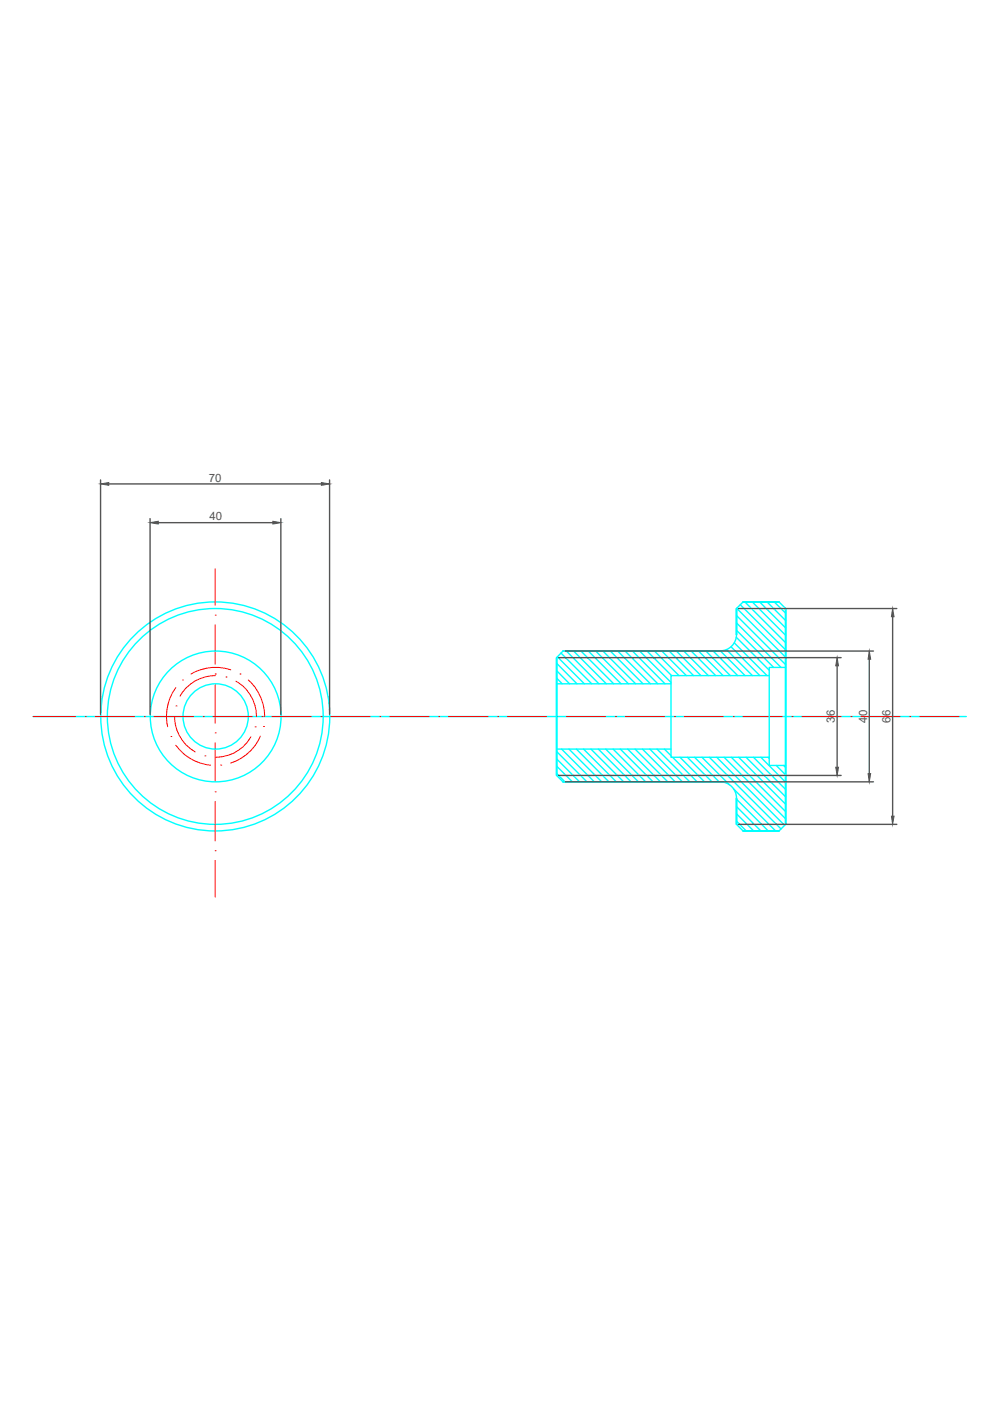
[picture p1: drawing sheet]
<svg xmlns="http://www.w3.org/2000/svg" width="210mm" height="297mm" viewBox="0 0 210 297" stroke-linecap="round" stroke-linejoin="round" font-family="sans-serif">
<defs><g id="words">
<g font-size="2.4" fill="#545454">
<text x="44.3" y="102.1">70</text>
<text x="44.4" y="110.3">40</text>
<text x="177" y="153.2" transform="rotate(-90 177 153.2)">36</text>
<text x="183.8" y="153.2" transform="rotate(-90 183.8 153.2)">40</text>
<text x="188.8" y="153.2" transform="rotate(-90 188.8 153.2)">66</text>
</g>
</g></defs>
<!-- layer: 0 -->
<g fill="none" stroke="#0ff" stroke-width=".3">
<path d="M118.2 139.3l5.7 5.7M118.9 138.5l6.6 6.5M119.4 138h33.3h-33.3l-1.4 1.4v25l1.4 1.4h33.3h-33.3M120.1 138l6.9 7M121.6 138l7 7M123.2 138l6.9 7M124.7 138l7 7M126.3 138l7 7M127.8 138l7 7M129.4 138l6.9 7M131 138l6.9 7M132.5 138l7 7"/>
<path d="M134.1 138l6.9 7M135.6 138l6.7 6.7M137.2 138l5.2 5.2M138.8 138l5.2 5.2M140.3 138l5.2 5.2M141.9 138l5.2 5.2M143.4 138l5.2 5.2M145 138l5.2 5.2M146.5 138l5.3 5.2M148.1 138l5.2 5.2M149.7 138l5.1 5.2M151.2 138l5.2 5.2"/>
<path d="M152.8 138l5.2 5.2M154 137.7l5.5 5.5M155 137.1l6.1 6.1M155.7 136.3l6.9 6.9M156.1 135.1l7 7M156.2 134.6v-5.6l1.4-1.4h7.6l1.4 1.4v45.8l-1.4 1.4h-7.6l-1.4-1.4v-5.6M156.2 134.5a3.5 3.5 0 0 1-3.5 3.5M156.2 133.6l7.8 7.9M156.2 132.1l9.4 9.4M156.2 130.5l10.4 10.4M156.2 129l10.4 10.3M157 128.2l9.6 9.6"/>
<path d="M157.6 127.6h7.6M157.9 127.6l8.7 8.7M159.5 127.6l7.1 7.1M161.1 127.6l5.5 5.5M162.6 127.6l4 4M164.2 127.6l2.4 2.4M166.6 129v45.8M7 151.9h197.9M118 159.3l6.4 6.5M118 143.7l1.2 1.3M118 142.2l2.8 2.8M118 140.6l4.3 4.4"/>
<path d="M118 145h24.3M118 158.8h24.3M119.1 158.8l6.9 7M120.6 158.8l7 7M122.2 158.8l6.9 7M123.7 158.8l7 7M125.3 158.8l6.9 7M126.9 158.8l6.9 7M128.4 158.8l7 7M130 158.8l6.9 7M131.5 158.8l7 7M133.1 158.8l6.9 7"/>
<path d="M134.6 158.8l7 7M136.2 158.8l7 7M137.8 158.8l6.9 7M139.3 158.8l6.9 7M140.9 158.8l1.4 1.4M163.1 143.2v17.4M166.6 141.5h-3.5v1.7h-20.8v17.4h20.8v1.7h3.5M118 164l1.8 1.8M118 162.4l3.4 3.4M118 160.9l4.9 4.9M142.6 160.6l5.2 5.2M144.2 160.6l5.2 5.2"/>
<path d="M145.7 160.6l5.2 5.2M147.3 160.6l5.2 5.2M148.8 160.6l5.9 5.8M150.4 160.6l15.2 15.2M152 160.6l14.4 14.4M152.7 165.8a3.5 3.5 0 0 1 3.5 3.4M153.5 160.6l13.1 13M155.1 160.6l11.5 11.5M155.5 167.2l9 9M156.2 174.1l2 2.1M156.2 172.5l3.6 3.7M156.2 171l5.1 5.2"/>
<path d="M156.2 169.4l6.7 6.8M156.6 160.6l10 9.9M157.6 176.2h7.6M158.2 160.6l8.4 8.3M159.8 160.6l6.8 6.8M161.3 160.6l5.3 5.2M162.8 160.6l.3 .2M164.6 162.3l2 2M166.1 162.3l.5 .4"/>
<circle cx="45.6" cy="151.9" r="24.3"/>
<circle cx="45.6" cy="151.9" r="22.9"/>
<circle cx="45.7" cy="151.9" r="13.9"/>
<circle cx="45.7" cy="151.9" r="6.9"/>
</g>
<!-- layer: Layer2 -->
<g fill="none" stroke="#f00" stroke-width=".21">
<path d="M45.6 130.4h.1M45.6 120.6v7.7M45.6 132.5v8.3M7 151.9h9M18.1 151.9h.1M20.2 151.9h8.3M30.6 151.9h.1M32.7 151.9h8.3M36.2 156.2h.1M37 151.9a8.6 8.6 0 0 0 4.4 7.5M37.3 145.8a10.4 10.4 0 0 0-1.8 8.3M37.3 158a10.4 10.4 0 0 0 7.3 4.2"/>
<path d="M37.3 149.7h.1M38.7 144.2h.1M43.1 151.9h.1M45.2 151.9h8.3M45.6 142.9h.1M45.6 155.4h.1M45.6 145v8.3M45.6 157.5v8.3M45.7 143.2a8.5 8.5 0 0 0-7.5 4.4M47.9 143.5h.1M48.9 142a10.2 10.2 0 0 0-8.4 .9M50 144.4a8.7 8.7 0 0 1 4.4 7.5"/>
<path d="M50.9 142.9h.1M52.6 144.2a10.5 10.5 0 0 1 3.5 7.7M53.2 156.2a8.6 8.6 0 0 1-7.5 4.4M54.1 154.1h.1M55.2 156.1a10 10 0 0 1-6.3 5.7M55.6 151.9h.1M55.9 154h.1M57.6 151.9h8.4M68.1 151.9h.1M70.1 151.9h8.4M80.5 151.9h.1M82.6 151.9h8.4"/>
<path d="M93 151.9h.1M95.1 151.9h8.3M105.5 151.9h.1M107.6 151.9h8.3M118 151.9h.1M120.1 151.9h8.3M130.5 151.9h.1M132.6 151.9h8.3M143 151.9h.1M145.1 151.9h8.3M155.5 151.9h.1M157.6 151.9h8.2"/>
<path d="M167.9 151.9h.1M170 151.9h8.3M180.4 151.9h.1M182.5 151.9h8.3M192.9 151.9h.1M195 151.9h8.3M43.5 160.3h.1M45.6 167.9h.1M45.6 170v8.3M46.8 162.2h.1M45.6 180.4h.1M45.6 182.4v7.8"/>
</g>
<!-- layer: Layer3 -->
<g fill="none" stroke="#545454" stroke-width=".3">
<path d="M21.3 101.8v49.7M23.1 102.6h45M31.8 110v41.5M33.6 110.8h24.3M59.5 110v41.5M69.9 101.8v49.7M118.4 139.4h59.9M119.8 138h65.4M156.6 129h33.5M184.3 139.8v24.2M189.3 130.8v42.2M177.5 141.2v21.5"/>
<path d="M118.4 164.4h59.9M119.8 165.8h65.4M156.6 174.8h33.5"/>
</g>
<g fill="#545454" stroke="#545454" stroke-width=".21">
<path d="M21.3 102.6l1.8-.3v.6z"/>
<path d="M68.1 102.3l1.8 .3-1.8 .3z"/>
<path d="M31.8 110.8l1.8-.3v.6z"/>
<path d="M57.9 110.5l1.6 .3-1.6 .3z"/>
<path d="M189.3 129l.3 1.8h-.6z"/>
<path d="M189 173h.6l-.3 1.8z"/>
<path d="M177.5 139.4l.3 1.8h-.6z"/>
<path d="M177.2 162.7h.6l-.3 1.7z"/>
<path d="M184.3 138l.3 1.8h-.5z"/>
<path d="M184.1 164h.5l-.3 1.8z"/>
</g>
<use href="#words"/>
</svg>
